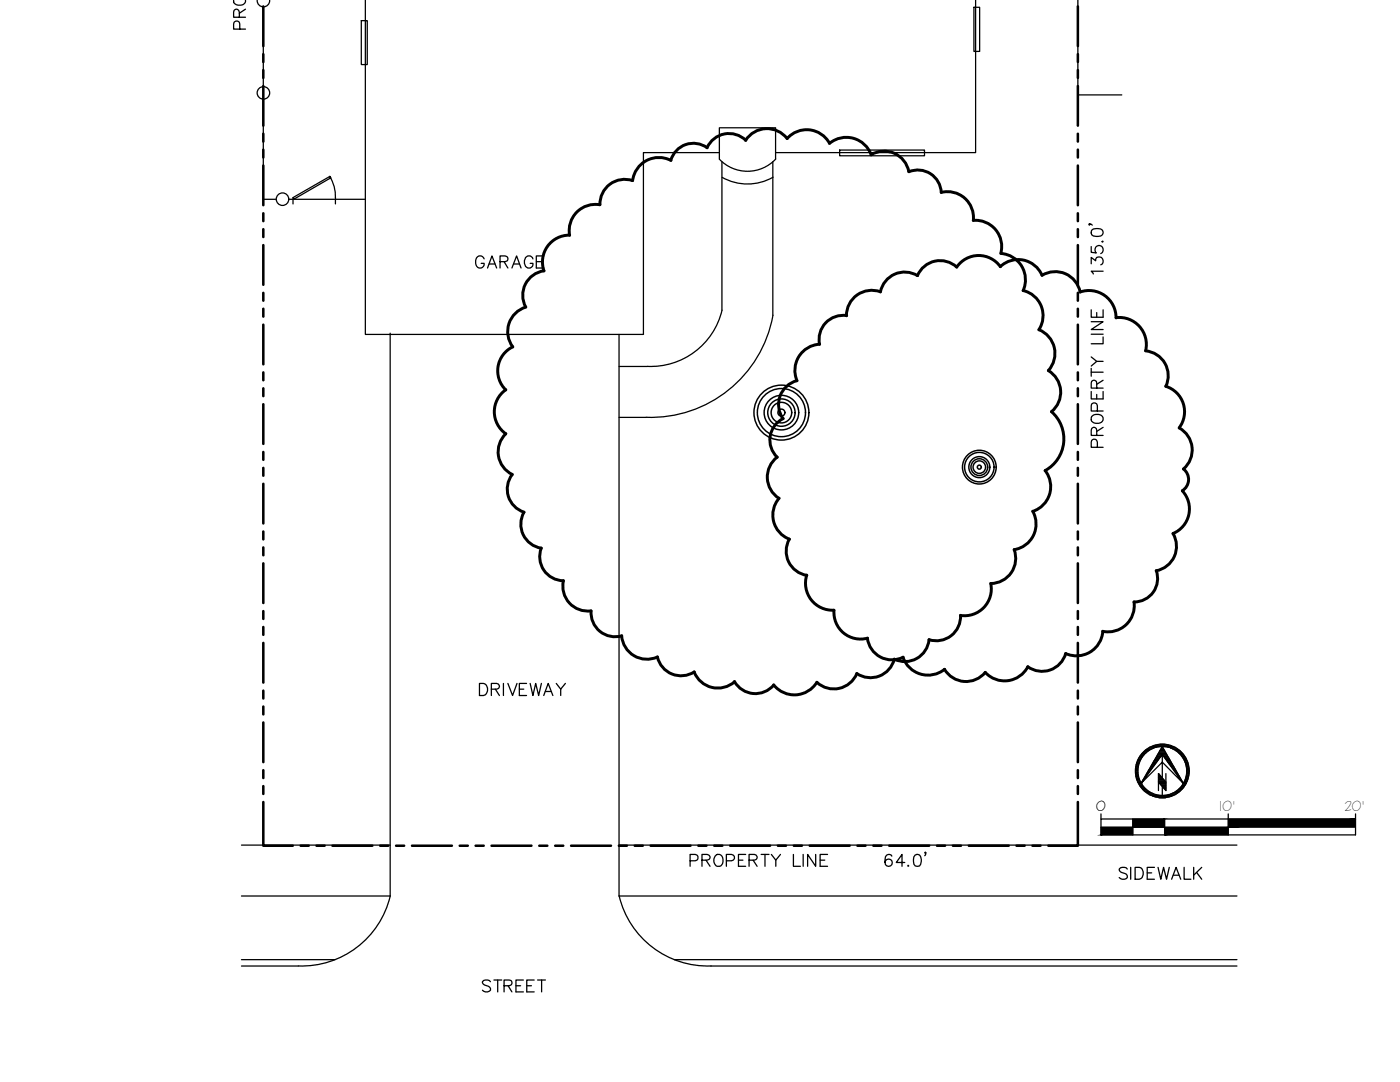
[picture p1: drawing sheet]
<svg xmlns="http://www.w3.org/2000/svg" width="279mm" height="216mm" viewBox="0 0 279 216" stroke-linecap="round" stroke-linejoin="round" font-family="sans-serif">
<defs><g id="words">
<g font-size="6.2">
<text x="221.2" y="90.3" transform="rotate(-90 221.2 90.3)">PROPERTY LINE 135.0'</text>
<text x="136.5" y="173.9">PROPERTY LINE 64.0'</text>
</g>
<g font-size="5.7">
<text x="93.8" y="54.7">GARAGE</text>
<text x="94.5" y="140.1">DRIVEWAY</text>
<text x="222.2" y="176.7">SIDEWALK</text>
<text x="94.9" y="199.3">STREET</text>
</g>
<g font-size="2.5">
<text x="218.8" y="161.9">0</text>
<text x="243.4" y="161.9">10'</text>
<text x="268.4" y="161.9">20'</text>
</g>
</g></defs>
<!-- layer: Land-Property line -->
<g fill="none" stroke="#000" stroke-width=".51">
<path d="M52.5 1.3v7.9M52.5 10.8v1.6M52.5 14v1.6M52.5 17.2v7.9M215.1 1.3v7.9M215.1 10.8v1.6M215.1 14v1.6M215.1 17.2v7.9M52.5 26.7v1.6M52.5 29.9v1.5M52.5 33v8M215.1 26.7v1.6"/>
<path d="M215.1 29.9v1.5M215.1 33v8M52.5 42.6v1.5M52.5 45.7v1.6M52.5 48.9v7.9M52.5 58.4v1.6M52.5 61.6v1.6M52.5 64.8v7.9M52.5 74.3v1.6M52.5 77.5v1.6M52.5 80.7v7.9M52.5 90.2v1.6"/>
<path d="M52.5 93.4v1.5M52.5 96.5v8M215.1 93.4v1.5M215.1 96.5v8M52.5 106.1v1.5M52.5 109.2v1.6M52.5 112.4v7.9M215.1 106.1v1.5M215.1 109.2v1.6M215.1 112.4v7.9M52.5 121.9v1.6M52.5 125.1v1.6"/>
<path d="M52.5 128.3v7.9M52.5 137.8v1.6M215.1 121.9v1.6M215.1 125.1v1.6M215.1 128.3v7.9M215.1 137.8v1.6M52.5 141v1.6M52.5 144.2v7.9M52.5 153.7v1.6M52.5 156.9v1.5M215.1 141v1.6M215.1 144.2v7.9"/>
<path d="M215.1 153.7v1.6M215.1 156.9v1.5M52.5 160v8.8h5.9M60 168.8h1.6M63.2 168.8h1.6M66.4 168.8h7.9M75.9 168.8h1.6M79.1 168.8h1.6M82.2 168.8h8M91.8 168.8h1.6M94.9 168.8h1.6M98.1 168.8h8"/>
<path d="M107.6 168.8h1.6M110.8 168.8h1.6M114 168.8h7.9M123.5 168.8h1.6M126.7 168.8h1.6M129.9 168.8h7.9M187 168.8h1.6M190.2 168.8h1.6M193.4 168.8h7.9M202.9 168.8h1.6M206.1 168.8h1.6M215.1 160v8.8h-5.9"/>
</g>
<!-- layer: Land-curb -->
<g fill="none" stroke="#000" stroke-width=".25">
<path d="M143.6 30.5v1.3M144.1 32.3v29.6M154.2 32.3v30.6M154.3 35.4a10.3 10.3 0 0 1-10.2 0M154.8 30.5v1.2M154.8 31.7a7.7 7.7 0 0 1-11.2 .1M77.9 66.5v112.3M123.5 66.7v112.1h123.4M123.5 73.1h5.7M144.1 61.9a14.6 14.6 0 0 1-14.9 11.2M154.3 62.9a24.8 24.8 0 0 1-25.3 20.4h-5.5M48.2 168.6h29.7"/>
<path d="M48.2 178.8h29.7M77.9 178.8a18.2 18.2 0 0 1-18.4 13.9l-11.3 .1M123.5 168.6h123.4M123.6 178.8a18.2 18.2 0 0 0 18.3 13.9l105 .1M48.2 191.5h18.7M134.5 191.5h112.4"/>
</g>
<!-- layer: 0 -->
<g fill="none" stroke="#000" stroke-width=".3">
<circle cx="155.9" cy="82.3" r="4.8"/>
<circle cx="155.9" cy="82.3" r="5.5"/>
<circle cx="155.9" cy="82.3" r="3.5"/>
<circle cx="155.9" cy="82.3" r="2.05"/>
<circle cx="155.9" cy="82.3" r="2.73"/>
<circle cx="155.9" cy="82.3" r=".7"/>
<circle cx="195.4" cy="93.2" r="3.4"/>
<circle cx="195.4" cy="93.2" r="2.94"/>
<circle cx="195.4" cy="93.2" r="2.1"/>
<circle cx="195.4" cy="93.2" r="1.67"/>
<circle cx="195.4" cy="93.2" r="1.25"/>
<circle cx="195.4" cy="93.2" r=".4"/>
</g>
<!-- layer: Land-Text 30 -->
<path d="M194.7 -.1v30.6h-39.9v-5h-11.2v5h-15.2v36.2h-55.5v-66.7" fill="none" stroke="#000" stroke-width=".25"/>
<!-- layer: Land-Bldg window -->
<path d="M72.1 4.1h1.2v8.8h-1.2zM194.4 1.5h1.1v8.8h-1.1zM167.6 29.9h16.9v1.2h-16.9z" fill="none" stroke="#000" stroke-width=".25"/>
<!-- layer: Land-Text hardscape -->
<path d="M46.6 -.1a1.16 1.16 0 0 0 .6 1.1 1.16 1.16 0 0 0 1.2-.1 .88 .88 0 0 0 .6-.9M47.8 3.4v-1a.64 .64 0 0 0-.7-.6l-.4 .3-.1 1.3h2.4M47.9 5.8v-1a.61 .61 0 0 0-.7-.6 .61 .61 0 0 0-.6 .6v1h2.4M49 1.8l-1.2 .8" fill="none" stroke="#000" stroke-width=".25"/>
<!-- layer: Land-fence -->
<g fill="none" stroke="#000" stroke-width=".25">
<path d="M51.3 -.1a1.24 1.24 0 0 0 1.3 1.5 1.24 1.24 0 0 0 1.2-1.4M215.1 0v18.9h8.8M52.5 1.4v15.9M52.5 19.8v20h2.6M57.6 39.8h15.3"/>
<circle cx="52.6" cy="18.5" r="1.25"/>
<circle cx="56.4" cy="39.7" r="1.25"/>
</g>
<!-- layer: 0 -->
<g fill="none" stroke="#000" stroke-width=".25">
<path d="M58.5 39.4v1.3M65.8 35.2l.2 .3-7.3 4.2-.2-.3 7.3-4.2a8.9 8.9 0 0 1 1.1 5.5M226.6 153.4h.5M226.6 153.6h.5M226.6 153.9h.4M226.6 154h.5M226.6 154.1h.5M226.6 154.3h.5M226.6 153.7h.5M226.6 154.6h.5M226.6 154.5h.5M226.6 153.1h.5"/>
<path d="M226.6 153.3h.5M226.7 154.9h.5M226.7 154.8h.4M226.7 153h.5M226.7 155.1h.5M226.7 152.8h.5M226.7 152.6h.5M226.8 152.5h.5M226.8 155.3h.5M226.8 155.4h.5M226.8 152.3h.5M226.8 155.5h.5"/>
<path d="M226.8 152.2h.6M226.9 155.7h.5M226.9 152h.5M227 155.8h.5M227 151.9h.5M227 151.7h.6M227 156h.6M227.1 156.1h.5M227.1 151.6h.5M227.2 156.3h.5M227.2 151.4h.5M227.3 156.4h.5"/>
<path d="M227.3 151.3h.5M227.3 156.6h.6M227.3 151.1h.6M227.4 151h.6M227.4 156.8h.6M227.5 156.9h.6M227.5 150.8h.6M227.6 157.1h.7M227.6 150.7h.7M227.7 156.3h.1M227.7 156.3l4.3-7.3 4.1 7.3M227.8 157.2h.6"/>
<path d="M227.8 150.5h.6M227.8 156.1h.1M227.9 157.4h.6M227.9 150.3h.7M227.9 156h.1M228 155.8h.1M228 150.2h.7M228.1 155.7h.1M228.1 155.5h.2M228.1 157.7h.8M228.2 150h.7M228.3 155.4h.1"/>
<path d="M228.3 157.8h.8M228.4 155.2h.1M228.4 155.1h.2M228.5 158h.8M228.5 154.9h.2M228.5 149.7h.8M228.6 154.8h.2M228.7 154.6h.3M228.7 149.6h.9M228.7 157.5h-.7M228.7 158.1h.9M228.8 154.4h.3"/>
<path d="M228.9 154.3h.3M228.9 149.5h1M228.9 158.3h1M229 154.1h.3M229 154h.4M229.1 153.9h.4M229.1 149.9h-.8M229.1 158.4h1.1M229.2 149.3h1.1M229.2 153.7h.4M229.3 153.6h.5M229.4 158.6h1.3"/>
<path d="M229.4 149.1h1.4M229.4 153.4h.4M229.5 153.3h.5M229.6 153.1h.5M229.7 152.9h.5M229.7 158.7h1.9M229.7 149h4.5M229.8 152.8h.5M229.8 152.6h.6M229.9 152.5h.6M230 152.3h.6M230.1 158.9h3.8"/>
<path d="M230.1 152.2h.6M230.1 148.8h3.7M230.2 152h.7M230.3 151.9h.6M230.3 151.7h.8M230.4 151.6h.8M230.5 159h2.9M230.6 151.4h.7M230.6 148.7h2.7M230.6 151.3h.8M230.7 151.1h.8M230.8 151h.8"/>
<path d="M230.9 150.8h.8M231 150.6h.9M231.1 150.5h1.7M231.2 150.3h1.5M231.2 156h1.4M231.2 155.8h1.3M231.2 155.7h1.1M231.2 155.5h1M231.2 155.4h.9M231.2 155.1h.6M231.2 154.9h.5M231.2 154.8h.4"/>
<path d="M231.2 154.6h.3M231.2 154.4h.1M231.2 150.2h1.4M231.3 156.1h1.4M231.3 159.2h1.3M231.3 150h1.3M231.4 156.3h1.3M231.4 149.9h1.1M231.5 149.7h.9M231.5 148.5h.9M231.5 156.4h1.2M231.6 149.6h.7"/>
<path d="M231.7 156.6h1M231.7 149.5h.5M231.8 156.7h.9M231.8 149.3h.3M231.9 149.1h.1M232 150.6l4.1 5.7-4.1-4.2-4.3 4.2 4.3-5.7v4.6h-.8M232 150.6h.9M232.1 157.1h.6M232.1 150.8h.9M232.2 157.2h.5M232.3 151h.8M232.3 158.7h1.9"/>
<path d="M232.3 157.4h.4M232.4 151.1h.8M232.5 157.5h.2M232.5 151.3h.8M232.6 157.7h.1M232.6 151.4h.8M232.7 156.1l-1.5-1.7v3.3M232.7 156.9h-.7v1.8M232.7 154.4v3.3l-1.5-1.6M232.7 151.6h.7M232.8 151.7h.7M232.9 151.9h.7"/>
<path d="M233 152h.7M233.1 149.1h1.4M233.1 152.2h.7M233.2 158.6h1.3M233.3 152.3h.6M233.4 152.5h.5M233.5 152.6h.5M233.6 152.8h.5M233.6 149.3h1.1M233.7 158.4h1.1M233.7 152.9h.5M233.8 153.1h.5"/>
<path d="M233.9 153.3h.5M234 149.5h1M234 153.4h.5M234 158.3h1M234.2 153.6h.4M234.2 153.7h.5M234.3 149.6h.9M234.3 158.1h.9M234.4 153.9h.4M234.5 154h.3M234.5 149.7h.9M234.6 154.1h.3"/>
<path d="M234.6 158h.8M234.7 154.3h.3M234.8 149.9h.8M234.8 157.8h.8M234.8 154.4h.3M234.9 154.6h.3M235 150h.7M235 157.7h.7M235 154.8h.3M235.2 154.9h.2M235.2 157.5h.7M235.2 150.2h.7"/>
<path d="M235.3 155.1h.2M235.3 150.3h.7M235.3 157.4h.7M235.4 155.2h.2M235.5 155.4h.1M235.5 150.5h.6M235.5 157.2h.6M235.6 155.5h.1M235.6 150.6h.6M235.6 157.1h.7M235.7 155.7h.1M235.7 150.8h.7"/>
<path d="M235.8 156.9h.6M235.8 155.8h.1M235.9 151h.5M235.9 156.7h.6M235.9 156h.1M236 156.6h.6M236 151.1h.5M236.1 156.1h.1M236.1 156.4h.6M236.1 151.3h.5M236.1 156.3h.1M236.1 151.4h.6"/>
<path d="M236.2 156.3h.5M236.2 151.6h.6M236.3 156.1h.5M236.3 156h.6M236.3 151.7h.6M236.4 155.8h.6M236.4 151.9h.5M236.4 152h.6M236.5 155.7h.5M236.5 155.5h.5M236.5 152.2h.5M236.6 155.4h.5"/>
<path d="M236.6 152.3h.5M236.6 155.2h.5M236.6 152.5h.5M236.7 155.1h.5M236.7 152.6h.5M236.7 154.9h.5M236.7 152.8h.5M236.7 154.8h.6M236.7 154.6h.6M236.7 152.9h.5M236.7 153.1h.6M236.8 154.4h.5"/>
<path d="M236.8 153.3h.5M236.8 153.4h.5M236.8 154.3h.5M236.8 153.6h.5M236.8 153.7h.5M236.8 153.9h.5M236.8 154h.5M236.8 154.1h.5M219.7 162.4v1M219.7 165.1h25.4M226.1 163.4v3.2M232.4 163.4v3.2"/>
<path d="M245.1 162.4v4.2M270.5 162.4v4.2h-50.8v-3.2h50.8"/>
<circle cx="232" cy="153.8" r="4.9"/>
<circle cx="232" cy="153.8" r="5.4"/>
</g>
<!-- layer: Land-trees -->
<g fill="none" stroke="#000" stroke-width=".59">
<path d="M133.9 32a5.3 5.3 0 0 0-7.6 4 5 5 0 0 0-6.6 4.8M141.1 29.5a4.7 4.7 0 0 0-7.2 2.5M148.8 28a4.8 4.8 0 0 0-7.7 1.5M157.1 27.6a5.1 5.1 0 0 0-8.3 .4M157.1 27.6a5.2 5.2 0 0 1 8.4 1M165.5 28.6a5.3 5.3 0 0 1 8.4 2.3 5 5 0 0 1 7.5 3.3M181.4 34.3a4.7 4.7 0 0 1 6.4 4.1 5.2 5.2 0 0 1 6.4 5.6 5.2 5.2 0 0 1 5.5 6.5M113.7 46.9a5.4 5.4 0 0 0-5.1 7.2 4.9 4.9 0 0 0-3.7 7.2 5.1 5.1 0 0 0-2.6 7.9 5.3 5.3 0 0 0-1.4 8.6 5.3 5.3 0 0 0 0 8.7 5 5 0 0 0 1.3 8.2M119.7 40.9a5.2 5.2 0 0 0-6 6M175.7 58.2a5.1 5.1 0 0 0-6.8 4.8M199.6 53.2a5.2 5.2 0 0 1 8.4 1.7 5.1 5.1 0 0 1 7.6 3.4M199.6 53.2a5.3 5.3 0 0 0-8.7 .1 4.9 4.9 0 0 0-7.8 1.7 4.9 4.9 0 0 0-7.4 3.2"/>
<path d="M199.8 50.6a5.3 5.3 0 0 1 4.4 7.4 5.2 5.2 0 0 1 3.1 7.8 5.1 5.1 0 0 1 1.9 8.1M159 76a4.9 4.9 0 0 0-2.7 7.6M169 63a4.8 4.8 0 0 0-5.4 5.7 5.2 5.2 0 0 0-4.5 7.3M209.2 74a5 5 0 0 1 .6 8.1M222.7 63.4a5.4 5.4 0 0 1 5.9 6.6M228.6 70a5 5 0 0 1 4.1 7.1 5.3 5.3 0 0 1 2.6 8.3M102.2 94.7a4.8 4.8 0 0 0 2.4 7.5M156.3 83.5a4.8 4.8 0 0 0-1.2 7.7 5 5 0 0 0 .4 8.2 5.2 5.2 0 0 0 2.1 8.2M208.6 93.9a5.2 5.2 0 0 1-2.5 8.1 5.2 5.2 0 0 1-3.7 7.7 5 5 0 0 1-4.7 6.7 5.3 5.3 0 0 1-6 6.4 4.8 4.8 0 0 1-6.3 4.8 4.8 4.8 0 0 1-6.9 3.9 4.9 4.9 0 0 1-7.5 2.9 5 5 0 0 1-8 1.8M209.9 82.2a7.2 7.2 0 0 1-1.3 11.7M235.4 85.4a5 5 0 0 1 .8 8.2 2.65 2.65 0 0 1-.2 4.3M236 97.9a5.3 5.3 0 0 1-1.9 8.6 5 5 0 0 1-3.4 7.4"/>
<path d="M104.6 102.2a4.8 4.8 0 0 0 3.4 7.2 4.8 4.8 0 0 0 4.4 6.5 5 5 0 0 0 5.5 6 4.8 4.8 0 0 0 6.2 5 5 5 0 0 0 7.1 4.2 4.9 4.9 0 0 0 7.4 3M157.5 107.6a4.9 4.9 0 0 0 3.5 7.2M161 114.8a5.4 5.4 0 0 0 5.4 7M230.8 113.9a4.7 4.7 0 0 1-4.5 6.2 5.2 5.2 0 0 1-6.2 5.9 5.3 5.3 0 0 1-7.4 4.4 4.9 4.9 0 0 1-7.6 2.6M138.5 134.1a5.1 5.1 0 0 0 8.1 1.9 4.8 4.8 0 0 0 7.8 .7M163 136.1a5.3 5.3 0 0 1-8.6 .6M166.4 121.8a5.3 5.3 0 0 0 6.7 5.5 4.9 4.9 0 0 0 7.1 3.8M180.2 131.1a5.3 5.3 0 0 0 8.3 2.5 5 5 0 0 0 8.1 .6 5.2 5.2 0 0 0 8.5-1.2"/>
</g>
<!-- layer: 0 -->
<g fill="#000" stroke="#000" stroke-width=".2">
<path d="M219.7 165.1h6.4l-6.4 1.5zM219.7 166.6h6.4v-1.5z"/>
<path d="M226.1 163.4h6.3l-6.3 1.7zM226.1 165.1h6.3v-1.7z"/>
<path d="M232.4 165.1h12.7l-12.7 1.5zM232.4 166.6h12.7v-1.5z"/>
<path d="M245.1 163.4h25.4l-25.4 1.7zM245.1 165.1h25.4v-1.7z"/>
</g>
<use href="#words"/>
</svg>
